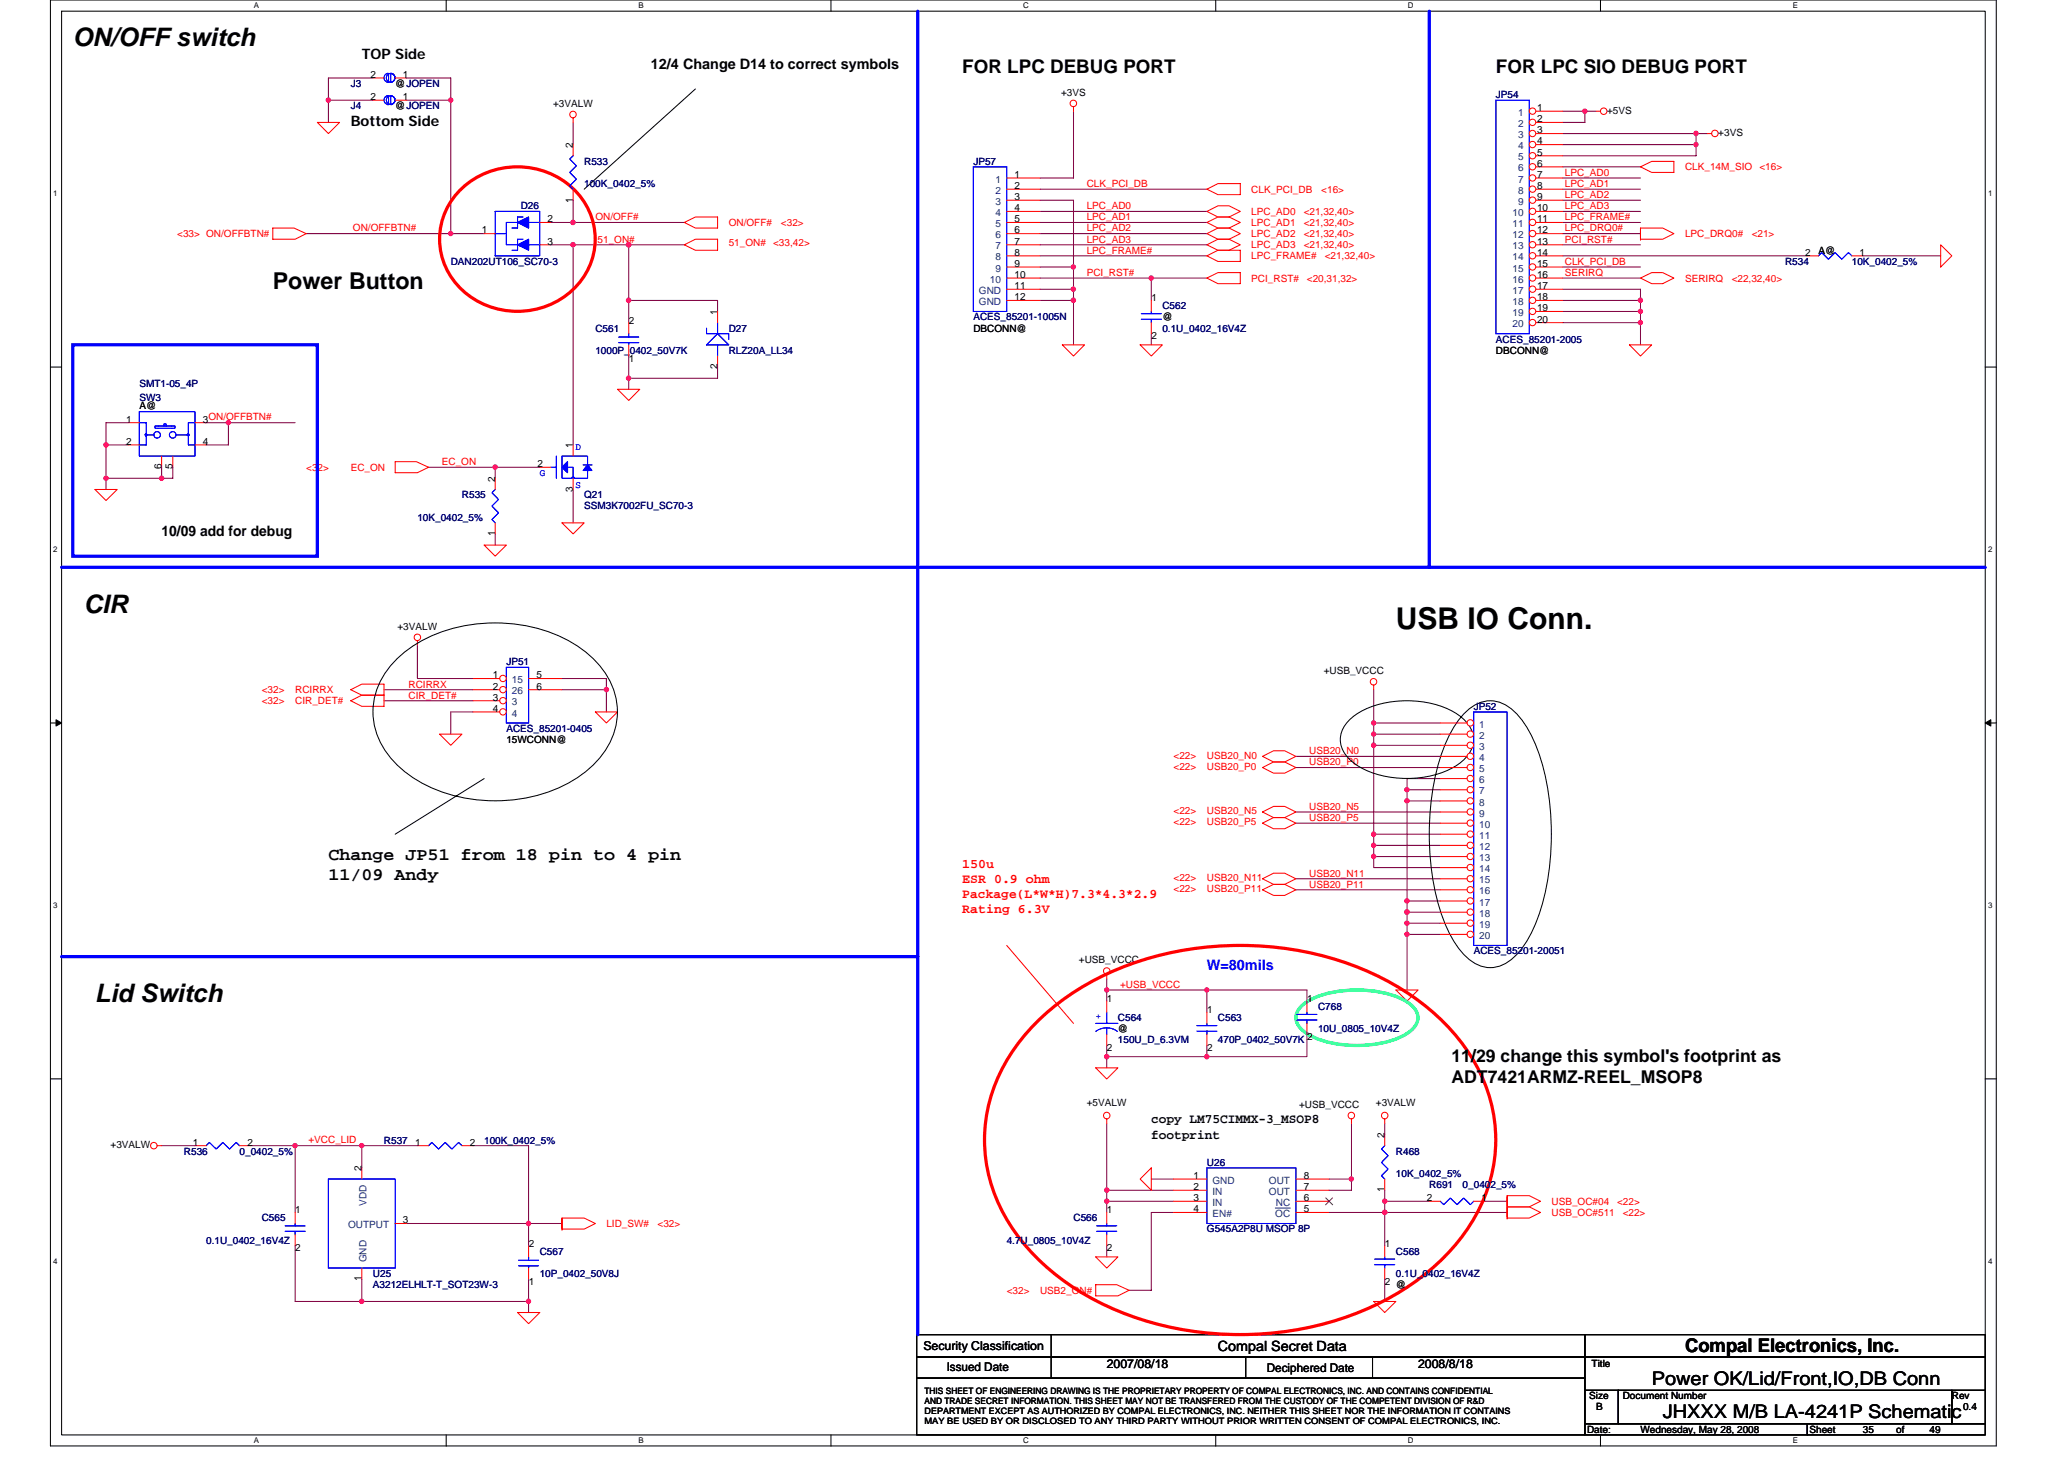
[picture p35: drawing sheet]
<svg xmlns="http://www.w3.org/2000/svg" width="297mm" height="210mm" viewBox="0 0 297 210" stroke-linecap="round" stroke-linejoin="round" font-family="sans-serif">
<defs><g id="words">
<text font-size="4.3" x="200.9" y="90.4">USB IO Conn.</text>
<g font-size="3.7">
<text x="10.5" y="6.6">ON/OFF switch</text>
<text x="12.1" y="88.2">CIR</text>
<text x="13.7" y="144.2">Lid Switch</text>
</g>
<text font-size="3.3" x="39.3" y="41.5">Power Button</text>
<g font-size="2.7">
<text x="138.5" y="10.5">FOR LPC DEBUG PORT</text>
<text x="215.3" y="10.5">FOR LPC SIO DEBUG PORT</text>
<text x="242.5" y="194.5">Compal Electronics, Inc.</text>
<text x="237.7" y="199.3">Power OK/Lid/Front,IO,DB Conn</text>
<text x="239.3" y="204.1">JHXXX M/B LA-4241P Schematic</text>
</g>
<g font-size="2.5">
<text x="47.3" y="123.8">Change JP51 from 18 pin to 4 pin</text>
<text x="47.3" y="126.7">11/09 Andy</text>
<text x="208.9" y="152.8">11/29 change this symbol's footprint as</text>
<text x="208.9" y="155.8">ADT7421ARMZ-REEL_MSOP8</text>
</g>
<g font-size="2.1">
<text x="52.1" y="8.5">TOP Side</text>
<text x="93.7" y="9.9">12/4 Change D14 to correct symbols</text>
<text x="50.5" y="18.1">Bottom Side</text>
<text x="23.3" y="77.2">10/09 add for debug</text>
</g>
<text font-size="2.1" fill="#00f" x="173.7" y="139.6">W=80mils</text>
<text font-size="2" x="175.3" y="194.3">Compal Secret Data</text>
<g font-size="1.9" fill="#f00">
<text x="138.5" y="124.8">150u</text>
<text x="138.5" y="127">ESR 0.9 ohm</text>
<text x="138.5" y="129.2">Package(L*W*H)7.3*4.3*2.9</text>
<text x="138.5" y="131.4">Rating 6.3V</text>
</g>
<g font-size="1.9">
<text x="165.7" y="161.6">copy LM75CIMMX-3_MSOP8</text>
<text x="165.7" y="163.8">footprint</text>
</g>
<g font-size="1.8">
<text x="132.9" y="194.2">Security Classification</text>
<text x="159.3" y="196.8">2007/08/18</text>
<text x="204.1" y="196.8">2008/8/18</text>
</g>
<g font-size="1.7">
<text x="136.2" y="197.3">Issued Date</text>
<text x="182.3" y="197.4">Deciphered Date</text>
</g>
<g font-size="1.4">
<text x="53.3" y="11.2">2</text>
<text x="58" y="11.2">1</text>
<text x="53.3" y="14.4">2</text>
<text x="56.9" y="12.5">@JOPEN</text>
<text x="56.9" y="15.7">@JOPEN</text>
<text x="58" y="14.4">1</text>
<text x="79.6" y="15.4">+3VALW</text>
<text x="152.7" y="13.8">+3VS</text>
<text x="221.2" y="16">1</text>
<text x="221.2" y="17.6">2</text>
<text x="231.3" y="16.3">+5VS</text>
<text x="82.5" y="21.3" transform="rotate(-90 82.5 21.3)">2</text>
<text x="221.2" y="19.2">3</text>
<text x="221.2" y="20.8">4</text>
<text x="221.2" y="22.4">5</text>
<text x="221.2" y="24">6</text>
<text x="247.3" y="19.5">+3VS</text>
<text x="82.5" y="29.1" transform="rotate(-90 82.5 29.1)">1</text>
<text x="146" y="25.6">1</text>
<text x="146" y="27.2">2</text>
<text x="146" y="28.8">3</text>
<text x="221.2" y="25.6">7</text>
<text x="221.2" y="27.2">8</text>
<text x="221.2" y="28.8">9</text>
<text x="69.3" y="33.6">1</text>
<text x="78.8" y="32">2</text>
<text x="78.8" y="35.2">3</text>
<text x="146" y="30.4">4</text>
<text x="146" y="32">5</text>
<text x="146" y="33.6">6</text>
<text x="146" y="35.2">7</text>
<text x="221.2" y="30.4">10</text>
<text x="221.2" y="32">11</text>
<text x="221.2" y="33.6">12</text>
<text x="221.2" y="35.2">13</text>
<text x="146" y="36.8">8</text>
<text x="146" y="38.4">9</text>
<text x="146" y="40">10</text>
<text x="146" y="41.6">11</text>
<text x="221.2" y="36.8">14</text>
<text x="221.2" y="40">16</text>
<text x="221.2" y="41.6">17</text>
<text x="221.2" y="38.4">15</text>
<text x="259.8" y="36.8">2</text>
<text x="261.7" y="36.5">A@</text>
<text x="267.6" y="36.8">1</text>
<text x="90.5" y="46.6">2</text>
<text x="103.2" y="45.3" transform="rotate(-90 103.2 45.3)">1</text>
<text x="140.1" y="47.7">DBCONN@</text>
<text x="146" y="43.2">12</text>
<text x="165.7" y="43.4">1</text>
<text x="167.3" y="46.1">@</text>
<text x="221.2" y="43.2">18</text>
<text x="221.2" y="46.4">20</text>
<text x="221.2" y="44.8">19</text>
<text x="90.5" y="52">1</text>
<text x="103.2" y="53.1" transform="rotate(-90 103.2 53.1)">2</text>
<text x="165.7" y="48.8">2</text>
<text x="215.3" y="50.9">DBCONN@</text>
<text x="20.1" y="58.9">A@</text>
<text x="18.1" y="64">2</text>
<text x="18.1" y="60.8">1</text>
<text x="29.2" y="60.8">3ON/OFFBTN#</text>
<text x="29.2" y="64">4</text>
<text x="82.5" y="64.5" transform="rotate(-90 82.5 64.5)">1</text>
<text x="23.2" y="67.5" transform="rotate(-90 23.2 67.5)">6</text>
<text x="24.8" y="67.5" transform="rotate(-90 24.8 67.5)">5</text>
<text x="71.2" y="69.3" transform="rotate(-90 71.2 69.3)">2</text>
<text x="77.3" y="67.2">2</text>
<text x="82.5" y="70.7" transform="rotate(-90 82.5 70.7)">3</text>
<text x="71.2" y="77.2" transform="rotate(-90 71.2 77.2)">1</text>
<text x="57.2" y="90.6">+3VALW</text>
<text x="70.9" y="97.6">1</text>
<text x="70.9" y="99.2">2</text>
<text x="70.9" y="100.8">3</text>
<text x="77.2" y="97.6">5</text>
<text x="77.2" y="99.2">6</text>
<text x="190.5" y="97">+USB_VCCC</text>
<text x="70.9" y="102.4">4</text>
<text x="72.9" y="106.9">15WCONN@</text>
<text x="155.3" y="138.6">+USB_VCCC</text>
<text x="159.3" y="144.2">1</text>
<text x="160.9" y="148.5">@</text>
<text x="173.7" y="145.8">1</text>
<text x="188.1" y="144.2">1</text>
<text x="188.1" y="149.6">2</text>
<text x="159.3" y="151.2">2</text>
<text x="173.7" y="151.2">2</text>
<text x="156.4" y="159.1">+5VALW</text>
<text x="187" y="159.4">+USB_VCCC</text>
<text x="198" y="159.1">+3VALW</text>
<text x="15.9" y="165.2">+3VALW</text>
<text x="27.7" y="164.8">1</text>
<text x="35.6" y="164.8">2</text>
<text x="59.8" y="164.8">1</text>
<text x="67.6" y="164.8">2</text>
<text x="199.3" y="163.7" transform="rotate(-90 199.3 163.7)">2</text>
<text x="52" y="168.5" transform="rotate(-90 52 168.5)">2</text>
<text x="171.8" y="169.6">1</text>
<text x="171.8" y="171.2">2</text>
<text x="171.8" y="172.8">3</text>
<text x="187.6" y="172.8">6</text>
<text x="187.6" y="169.6">8</text>
<text x="187.6" y="171.2">7</text>
<text x="199.3" y="171.6" transform="rotate(-90 199.3 171.6)">1</text>
<text x="205.4" y="172.8">2</text>
<text x="213.2" y="172.8">1</text>
<text x="42.5" y="174.6">1</text>
<text x="58" y="176">3</text>
<text x="76.1" y="179.4">2</text>
<text x="159.3" y="174.6">1</text>
<text x="171.8" y="174.4">4</text>
<text x="187.6" y="174.4">5</text>
<text x="199.3" y="179.4">1</text>
<text x="42.5" y="180">2</text>
<text x="52" y="184.4" transform="rotate(-90 52 184.4)">1</text>
<text x="76.1" y="184.8">1</text>
<text x="159.3" y="180">2</text>
<text x="199.3" y="184.8">2</text>
<text x="200.9" y="185.3">@</text>
<text x="229.1" y="196.7">Title</text>
<text x="228.7" y="201.3">Size</text>
<text x="229.7" y="202.9">B</text>
<text x="233.5" y="201.3">Document Number</text>
<text x="280.9" y="201.3">Rev</text>
<text x="282.5" y="202.9">0.4</text>
<text x="228.4" y="206.1">Date:</text>
<text x="236.1" y="206.1">Wednesday, May 28, 2008</text>
<text x="260.4" y="206.1">Sheet</text>
<text x="268.1" y="206.1">35</text>
<text x="272.9" y="206.1">of</text>
<text x="277.7" y="206.1">49</text>
</g>
<g font-size="1.4" fill="#000080">
<text x="50.5" y="12.5">J3</text>
<text x="50.5" y="15.7">J4</text>
<text x="215.3" y="14.1">JP54</text>
<text x="84.1" y="23.7">R533</text>
<text x="140.1" y="23.7">JP57</text>
<text x="84.1" y="26.9">100K_0402_5%</text>
<text x="74.9" y="30.1">D26</text>
<text x="64.9" y="38.1">DAN202UT106_SC70-3</text>
<text x="256.9" y="38.1">R534</text>
<text x="266.5" y="38.1">10K_0402_5%</text>
<text x="85.7" y="47.7">C561</text>
<text x="104.9" y="47.7">D27</text>
<text x="140.1" y="46.1">ACES_85201-1005N</text>
<text x="167.3" y="44.5">C562</text>
<text x="167.3" y="47.7">0.1U_0402_16V4Z</text>
<text x="85.7" y="50.9">1000P_0402_50V7K</text>
<text x="104.9" y="50.9">RLZ20A_LL34</text>
<text x="215.3" y="49.3">ACES_85201-2005</text>
<text x="20.1" y="57.6">SW3</text>
<text x="20.1" y="55.7">SMT1-05_4P</text>
<text x="66.5" y="71.7">R535</text>
<text x="84.1" y="71.7">Q21</text>
<text x="60.1" y="74.9">10K_0402_5%</text>
<text x="84.1" y="73.3">SSM3K7002FU_SC70-3</text>
<text x="72.9" y="95.7">JP51</text>
<text x="72.9" y="105.3">ACES_85201-0405</text>
<text x="212.1" y="102.1">JP52</text>
<text x="212.1" y="137.3">ACES_85201-20051</text>
<text x="160.9" y="146.9">C564</text>
<text x="175.3" y="146.9">C563</text>
<text x="189.7" y="145.3">C768</text>
<text x="189.7" y="148.5">10U_0805_10V4Z</text>
<text x="160.9" y="150.1">150U_D_6.3VM</text>
<text x="175.3" y="150.1">470P_0402_50V7K</text>
<text x="26.5" y="166.1">R536</text>
<text x="34.5" y="166.1">0_0402_5%</text>
<text x="55.3" y="164.5">R537</text>
<text x="69.7" y="164.5">100K_0402_5%</text>
<text x="173.7" y="167.7">U26</text>
<text x="200.9" y="166.1">R468</text>
<text x="200.9" y="169.3">10K_0402_5%</text>
<text x="205.7" y="170.9">R691</text>
<text x="210.5" y="170.9">0_0402_5%</text>
<text x="29.7" y="178.9">0.1U_0402_16V4Z</text>
<text x="37.7" y="175.7">C565</text>
<text x="144.9" y="178.9">4.7U_0805_10V4Z</text>
<text x="154.5" y="175.7">C566</text>
<text x="173.7" y="177.3">G545A2P8U MSOP 8P</text>
<text x="53.7" y="183.7">U25</text>
<text x="53.7" y="185.3">A3212ELHLT-T_SOT23W-3</text>
<text x="77.7" y="180.5">C567</text>
<text x="77.7" y="183.7">10P_0402_50V8J</text>
<text x="200.9" y="180.5">C568</text>
<text x="200.9" y="183.7">0.1U_0402_16V4Z</text>
</g>
<g font-size="1.4" fill="#004080">
<text x="218.5" y="16.7">1</text>
<text x="218.5" y="18.3">2</text>
<text x="218.5" y="19.9">3</text>
<text x="218.5" y="21.5">4</text>
<text x="218.5" y="23.1">5</text>
<text x="143.3" y="26.3">1</text>
<text x="143.3" y="27.9">2</text>
<text x="143.3" y="29.5">3</text>
<text x="218.5" y="24.7">6</text>
<text x="218.5" y="26.3">7</text>
<text x="218.5" y="27.9">8</text>
<text x="218.5" y="29.5">9</text>
<text x="143.3" y="31.1">4</text>
<text x="143.3" y="32.7">5</text>
<text x="143.3" y="34.3">6</text>
<text x="143.3" y="35.9">7</text>
<text x="217.7" y="31.1">10</text>
<text x="217.7" y="32.7">11</text>
<text x="217.7" y="34.3">12</text>
<text x="217.7" y="35.9">13</text>
<text x="142.5" y="40.7">10</text>
<text x="143.3" y="37.5">8</text>
<text x="143.3" y="39.1">9</text>
<text x="217.7" y="37.5">14</text>
<text x="217.7" y="40.7">16</text>
<text x="217.7" y="39.1">15</text>
<text x="140.9" y="42.3">GND</text>
<text x="140.9" y="43.9">GND</text>
<text x="217.7" y="42.3">17</text>
<text x="217.7" y="43.9">18</text>
<text x="217.7" y="47.1">20</text>
<text x="217.7" y="45.5">19</text>
<text x="73.7" y="98.3">15</text>
<text x="73.7" y="99.9">26</text>
<text x="73.7" y="101.5">3</text>
<text x="73.7" y="103.1">4</text>
<text x="212.9" y="104.7">1</text>
<text x="212.9" y="106.3">2</text>
<text x="212.9" y="107.9">3</text>
<text x="212.9" y="109.5">4</text>
<text x="212.9" y="111.1">5</text>
<text x="212.9" y="112.7">6</text>
<text x="212.9" y="114.3">7</text>
<text x="212.9" y="115.9">8</text>
<text x="212.9" y="117.5">9</text>
<text x="212.9" y="119.1">10</text>
<text x="212.9" y="120.7">11</text>
<text x="212.9" y="122.3">12</text>
<text x="212.9" y="123.9">13</text>
<text x="212.9" y="125.5">14</text>
<text x="212.9" y="127.1">15</text>
<text x="212.9" y="128.7">16</text>
<text x="212.9" y="130.3">17</text>
<text x="212.9" y="131.9">18</text>
<text x="212.9" y="133.5">19</text>
<text x="212.9" y="135.1">20</text>
<text x="52.7" y="173.5" transform="rotate(-90 52.7 173.5)">VDD</text>
<text x="174.5" y="170.3">GND</text>
<text x="174.5" y="171.9">IN</text>
<text x="174.5" y="173.5">IN</text>
<text x="182.6" y="170.3">OUT</text>
<text x="182.6" y="171.9">OUT</text>
<text x="183.6" y="173.5">NC</text>
<text x="50.1" y="176.7">OUTPUT</text>
<text x="174.5" y="175.1">EN#</text>
<text x="183.5" y="175.1">OC</text>
<text x="52.7" y="181.6" transform="rotate(-90 52.7 181.6)">GND</text>
</g>
<g font-size="1.4" fill="#f00">
<text x="156.4" y="26.9">CLK_PCI_DB</text>
<text x="180.1" y="27.7">CLK_PCI_DB</text>
<text x="190.2" y="27.7">&lt;16&gt;</text>
<text x="225.2" y="25.3">LPC_AD0</text>
<text x="225.2" y="28.5">LPC_AD2</text>
<text x="225.2" y="26.9">LPC_AD1</text>
<text x="242.5" y="24.5">CLK_14M_SIO</text>
<text x="253.2" y="24.5">&lt;16&gt;</text>
<text x="25.5" y="34.1">&lt;33&gt; ON/OFFBTN#</text>
<text x="50.8" y="33.3">ON/OFFBTN#</text>
<text x="85.7" y="31.7">ON/OFF#</text>
<text x="86" y="34.9">51_ON#</text>
<text x="104.9" y="32.5">ON/OFF#</text>
<text x="104.9" y="35.4">51_ON#</text>
<text x="111.3" y="35.4">&lt;33,42&gt;</text>
<text x="112.4" y="32.5">&lt;32&gt;</text>
<text x="156.4" y="31.7">LPC_AD1</text>
<text x="156.4" y="34.9">LPC_AD3</text>
<text x="156.4" y="33.3">LPC_AD2</text>
<text x="156.4" y="30.1">LPC_AD0</text>
<text x="180.1" y="32.5">LPC_AD1</text>
<text x="180.1" y="34.1">LPC_AD2</text>
<text x="180.1" y="35.7">LPC_AD3</text>
<text x="180.1" y="30.9">LPC_AD0</text>
<text x="187.6" y="32.5">&lt;21,32,40&gt;</text>
<text x="187.6" y="34.1">&lt;21,32,40&gt;</text>
<text x="187.6" y="35.7">&lt;21,32,40&gt;</text>
<text x="187.6" y="30.9">&lt;21,32,40&gt;</text>
<text x="225.2" y="34.9">PCI_RST#</text>
<text x="225.2" y="30.1">LPC_AD3</text>
<text x="225.2" y="33.3">LPC_DRQ0#</text>
<text x="225.2" y="31.7">LPC_FRAME#</text>
<text x="242.5" y="34.1">LPC_DRQ0#</text>
<text x="252.1" y="34.1">&lt;21&gt;</text>
<text x="156.4" y="36.5">LPC_FRAME#</text>
<text x="156.4" y="39.7">PCI_RST#</text>
<text x="180.1" y="37.3">LPC_FRAME#</text>
<text x="180.1" y="40.5">PCI_RST#</text>
<text x="188.1" y="40.5">&lt;20,31,32&gt;</text>
<text x="190.6" y="37.3">&lt;21,32,40&gt;</text>
<text x="225.2" y="38.1">CLK_PCI_DB</text>
<text x="225.2" y="39.7">SERIRQ</text>
<text x="242.5" y="40.5">SERIRQ</text>
<text x="249.2" y="40.5">&lt;22,32,40&gt;</text>
<text x="44.1" y="67.7">&lt;32&gt;</text>
<text x="50.5" y="67.7">EC_ON</text>
<text x="63.6" y="66.9">EC_ON</text>
<text x="37.7" y="99.7">&lt;32&gt;</text>
<text x="37.7" y="101.3">&lt;32&gt;</text>
<text x="42.5" y="99.7">RCIRRX</text>
<text x="42.5" y="101.3">CIR_DET#</text>
<text x="58.8" y="98.9">RCIRRX</text>
<text x="58.8" y="100.5">CIR_DET#</text>
<text x="168.9" y="110.7">&lt;22&gt;</text>
<text x="168.9" y="109.2">&lt;22&gt;</text>
<text x="173.7" y="110.7">USB20_P0</text>
<text x="173.7" y="109.2">USB20_N0</text>
<text x="188.4" y="108.5">USB20_N0</text>
<text x="188.4" y="110.1">USB20_P0</text>
<text x="168.9" y="118.7">&lt;22&gt;</text>
<text x="168.9" y="117.2">&lt;22&gt;</text>
<text x="173.7" y="118.7">USB20_P5</text>
<text x="173.7" y="117.2">USB20_N5</text>
<text x="188.4" y="116.5">USB20_N5</text>
<text x="188.4" y="118.1">USB20_P5</text>
<text x="168.9" y="128.4">&lt;22&gt;</text>
<text x="168.9" y="126.7">&lt;22&gt;</text>
<text x="173.7" y="128.4">USB20_P11</text>
<text x="173.7" y="126.7">USB20_N11</text>
<text x="188.4" y="126.1">USB20_N11</text>
<text x="188.4" y="127.7">USB20_P11</text>
<text x="161.2" y="142.1">+USB_VCCC</text>
<text x="44.4" y="164.5">+VCC_LID</text>
<text x="223.3" y="173.3">USB_OC#04</text>
<text x="232.7" y="173.3">&lt;22&gt;</text>
<text x="87.3" y="176.5">LID_SW#</text>
<text x="94.6" y="176.5">&lt;32&gt;</text>
<text x="223.3" y="174.9">USB_OC#511</text>
<text x="233.5" y="174.9">&lt;22&gt;</text>
<text x="144.9" y="186.1">&lt;32&gt;</text>
<text x="149.7" y="186.1">USB2_ON#</text>
</g>
<g font-size="1.4" fill="#00f">
<text x="82.8" y="64.7">D</text>
<text x="77.7" y="68.5">G</text>
<text x="82.8" y="70.3">S</text>
<text x="157.7" y="146.6">+</text>
</g>
<g font-size="1.3">
<text x="133.1" y="200.5">THIS SHEET OF ENGINEERING DRAWING IS THE PROPRIETARY PROPERTY OF COMPAL ELECTRONICS, INC. AND CONTAINS CONFIDENTIAL</text>
<text x="133.1" y="202">AND TRADE SECRET INFORMATION. THIS SHEET MAY NOT BE TRANSFERED FROM THE CUSTODY OF THE COMPETENT DIVISION OF R&amp;D</text>
<text x="133.1" y="203.5">DEPARTMENT EXCEPT AS AUTHORIZED BY COMPAL ELECTRONICS, INC. NEITHER THIS SHEET NOR THE INFORMATION IT CONTAINS</text>
<text x="133.1" y="204.9">MAY BE USED BY OR DISCLOSED TO ANY THIRD PARTY WITHOUT PRIOR WRITTEN CONSENT OF COMPAL ELECTRONICS, INC.</text>
</g>
<g font-size="1.1">
<text x="36.5" y="1.2">A</text>
<text x="91.9" y="1.2">B</text>
<text x="147.3" y="1.2">C</text>
<text x="202.6" y="1.2">D</text>
<text x="258" y="1.2">E</text>
<text x="7.7" y="28.2">1</text>
<text x="286.1" y="28.2">1</text>
<text x="7.7" y="79.4">2</text>
<text x="286.1" y="79.4">2</text>
<text x="7.7" y="130.6">3</text>
<text x="286.1" y="130.6">3</text>
<text x="7.7" y="181.8">4</text>
<text x="286.1" y="181.8">4</text>
<text x="36.5" y="207.6">A</text>
<text x="91.9" y="207.6">B</text>
<text x="147.3" y="207.6">C</text>
<text x="202.6" y="207.6">D</text>
<text x="258" y="207.6">E</text>
</g>
</g></defs>
<path d="M7.3 0h280v208h-280zM8.9 1.6h276.8v204.8h-276.8z" fill="none" stroke="#000" stroke-width=".15"/>
<g fill="#fff">
<path d="M36.5 .2h.8v1.2h-.8z"/>
<path d="M36.5 206.6h.8v1.3h-.8z"/>
</g>
<path d="M64.2 0v1.6M64.2 206.4v1.6" fill="none" stroke="#000" stroke-width=".15"/>
<g fill="#fff">
<path d="M91.9 .2h.7v1.2h-.7z"/>
<path d="M91.9 206.6h.7v1.3h-.7z"/>
</g>
<path d="M119.6 0v1.6M119.6 206.4v1.6" fill="none" stroke="#000" stroke-width=".15"/>
<g fill="#fff">
<path d="M147.3 .2h.8v1.2h-.8z"/>
<path d="M147.3 206.6h.8v1.3h-.8z"/>
</g>
<path d="M175 0v1.6M175 206.4v1.6" fill="none" stroke="#000" stroke-width=".15"/>
<g fill="#fff">
<path d="M202.6 .2h.8v1.2h-.8z"/>
<path d="M202.6 206.6h.8v1.3h-.8z"/>
</g>
<path d="M230.3 0v1.6M230.3 206.4v1.6" fill="none" stroke="#000" stroke-width=".15"/>
<g fill="#fff">
<path d="M258 .2h.7v1.2h-.7z"/>
<path d="M258 206.6h.7v1.3h-.7z"/>
<path d="M7.7 27.2h.6v1.3h-.6z"/>
<path d="M286.1 27.2h.6v1.3h-.6z"/>
<path d="M7.7 78.4h.6v1.3h-.6z"/>
<path d="M286.1 78.4h.6v1.3h-.6z"/>
</g>
<path d="M7.3 52.8h1.6M285.7 52.8h1.6" fill="none" stroke="#000" stroke-width=".15"/>
<g fill="#fff">
<path d="M7.7 129.6h.6v1.3h-.6z"/>
<path d="M286.1 129.6h.6v1.3h-.6z"/>
</g>
<path d="M7.3 104h1.6M285.7 104h1.6" fill="none" stroke="#000" stroke-width=".15"/>
<path d="M8.1 103.5l.8 .5-.8 .5zM285.7 104l.8-.5v1z" fill="#000" stroke="#000" stroke-width=".14"/>
<g fill="#fff">
<path d="M7.7 180.8h.6v1.3h-.6z"/>
<path d="M286.1 180.8h.6v1.3h-.6z"/>
</g>
<g fill="none" stroke="#000" stroke-width=".15">
<path d="M100.1 12.8l-16 14.4M56.7 95.3a20 20 0 0 1 14.6-5.7 20 20 0 0 1 14.6 5.7 10 10 0 0 1 0 14.3 20 20 0 0 1-14.6 5.6 20 20 0 0 1-14.6-5.6 10 10 0 0 1 0-14.3zM69.7 112l-12.8 8M194.4 103.4a13 13 0 0 1 9.5-2.5 11.6 11.6 0 0 1 6.6 2.5 3.8 3.8 0 0 1 0 6 13 13 0 0 1-9.4 2.5 10.9 10.9 0 0 1-7.3-3.1 3.7 3.7 0 0 1 .6-5.4zM210.8 102.5a4.7 4.7 0 0 1 7.3 0 17.5 17.5 0 0 1 4 7.8 38.2 38.2 0 0 1-1.1 22.6 10.9 10.9 0 0 1-4.6 5.9 4.7 4.7 0 0 1-5.6-1.3 17.5 17.5 0 0 1-3.9-7.8 38.3 38.3 0 0 1 1.1-22.5 14.1 14.1 0 0 1 2.8-4.7zM7.3 155.2h1.6M285.7 155.2h1.6M131.9 192h96.2v3.2h-96.2zM131.9 195.2h96.2v3.1h-96.2zM131.9 198.3h96.2v8.1h-96.2zM151.3 192v6.3M179.3 195.2v3.1"/>
<path d="M197.5 195.2v3.1M228.1 192h57.6v3.2h-57.6zM228.1 195.2h57.6v4.8h-57.6zM228.1 200h4.8v4.8h-4.8zM228.1 204.8h32v1.6h-32zM232.9 200h48v4.8h-48zM260.1 204.8h25.6v1.6h-25.6zM280.9 200h4.8v4.8h-4.8z"/>
</g>
<g fill="none" stroke="#800040" stroke-width=".15">
<path d="M47.3 14.4h6.4M53.7 11.2h-6.4v6.4M58.5 14.4h6.4M58.5 11.2h6.4v22.4M82.5 17.6v3.2M154.5 16v9.6h-4.8M224.9 16h4.8M224.9 19.2h20.8M228.1 16v1.6h-3.2M244.1 19.2v3.2h-19.2M44.1 33.6h25.6M79.3 32h19.2"/>
<path d="M79.3 35.2h19.2M82.5 28.8v3.2M82.5 35.2v28.8M90.5 35.2v11.2M149.7 32h24M149.7 35.2h24M149.7 33.6h24M149.7 38.4h4.8M149.7 36.8h24M149.7 30.4h24M149.7 28.8h4.8v20.8M149.7 27.2h24"/>
<path d="M224.9 32h11.2M224.9 35.2h11.2M224.9 33.6h11.2M224.9 38.4h11.2M224.9 36.8h35.2M224.9 25.6h11.2M224.9 30.4h11.2M224.9 28.8h11.2M224.9 27.2h11.2M224.9 20.8h19.2M224.9 24h11.2M268.1 36.8h11.2"/>
<path d="M90.5 43.2h12.8v1.6M90.5 51.2v4.8M103.3 52.8v1.6h-12.8M149.7 43.2h4.8M149.7 40h24M149.7 41.6h4.8M165.7 40v3.2M165.7 48v1.6M224.9 43.2h11.2M224.9 41.6h11.2v8M224.9 40h11.2M224.9 46.4h11.2"/>
<path d="M224.9 44.8h11.2M15.3 64h3.2M18.5 60.8h-3.2v9.6M23.3 67.2v1.6M24.9 67.2v1.6h-9.6M29.7 60.8h12.8M32.9 60.8v3.2h-3.2M61.7 67.2h16M71.3 67.2v1.6M71.3 76.8v1.6M82.5 70.4v4.8M55.3 99.2h12.8"/>
<path d="M60.1 92.8v4.8h8M80.9 97.6h6.4v1.6h-6.4M87.3 99.2v3.2M197.7 99.2v4.8M55.3 100.8h12.8M68.1 102.4h-3.2v3.2M186.5 116.8h20.8M186.5 118.4h20.8M186.5 108.8h20.8M186.5 110.4h20.8M197.7 107.2v12.8h9.6M197.7 104v1.6h9.6"/>
<path d="M197.7 104h9.6M197.7 105.6v1.6M197.7 107.2h9.6M202.5 113.6v1.6h4.8M202.5 115.2v16M207.3 112h-4.8v1.6h4.8M186.5 126.4h20.8M186.5 128h20.8M197.7 123.2v1.6h9.6M197.7 121.6h9.6M197.7 120v3.2M197.7 123.2h9.6"/>
<path d="M202.5 131.2v1.6h4.8M202.5 132.8v1.6h4.8M202.5 134.4v8M202.5 129.6h4.8M202.5 131.2h4.8M159.3 140.8v3.2M159.3 150.4v3.2M159.3 152h14.4M159.3 142.4h28.8v1.6M173.7 142.4v3.2M173.7 150.4v1.6M188.1 148.8v3.2h-14.4"/>
<path d="M23.3 164.8h4.8M36.1 164.8h24M42.5 179.2v8h9.6M42.5 164.8v9.6M52.1 164.8v3.2M58.5 176h22.4M68.1 164.8h8v14.4M159.3 161.6v12.8M159.3 179.2v1.6M159.3 171.2h9.6M159.3 172.8h9.6M165.7 169.6h3.2"/>
<path d="M168.9 174.4h-3.2v11.2h-3.2M191.3 169.6h3.2M191.3 174.4h25.6M194.5 161.6v9.6h-3.2M199.3 172.8h6.4M199.3 161.6v1.6M199.3 171.2v8M213.7 172.8h3.2M52.1 187.2h24v1.6M52.1 184v3.2M76.1 184v3.2M199.3 184v3.2"/>
</g>
<g fill="#f0f" stroke="#f0f" stroke-width=".15">
<circle cx="82.5" cy="32" r=".32"/>
<circle cx="90.5" cy="43.2" r=".32"/>
<circle cx="90.5" cy="35.2" r=".32"/>
<circle cx="71.3" cy="67.2" r=".32"/>
<circle cx="47.3" cy="14.4" r=".31"/>
<circle cx="64.9" cy="33.6" r=".31"/>
<circle cx="64.9" cy="14.4" r=".31"/>
<circle cx="90.5" cy="54.4" r=".31"/>
<circle cx="82.5" cy="35.2" r=".32"/>
<circle cx="76.1" cy="187.2" r=".32"/>
<circle cx="52" cy="187.2" r=".32"/>
<circle cx="42.5" cy="164.8" r=".31"/>
<circle cx="76.1" cy="176" r=".32"/>
<circle cx="52.1" cy="164.8" r=".31"/>
<circle cx="159.3" cy="171.2" r=".32"/>
<circle cx="159.3" cy="152" r=".32"/>
<circle cx="199.3" cy="174.4" r=".31"/>
<circle cx="194.5" cy="169.6" r=".31"/>
<circle cx="159.3" cy="172.8" r=".31"/>
<circle cx="159.3" cy="142.4" r=".31"/>
<circle cx="202.5" cy="115.2" r=".32"/>
<circle cx="202.5" cy="134.4" r=".31"/>
<circle cx="228.1" cy="16" r=".32"/>
<circle cx="236.1" cy="46.4" r=".31"/>
<circle cx="236.1" cy="44.8" r=".31"/>
<circle cx="244.1" cy="19.2" r=".32"/>
<circle cx="244.1" cy="20.8" r=".31"/>
<circle cx="236.1" cy="43.2" r=".32"/>
<circle cx="165.7" cy="40" r=".32"/>
<circle cx="154.5" cy="38.4" r=".31"/>
<circle cx="154.5" cy="43.2" r=".32"/>
<circle cx="154.5" cy="41.6" r=".31"/>
<circle cx="15.3" cy="64" r=".32"/>
<circle cx="32.9" cy="60.8" r=".31"/>
<circle cx="23.3" cy="68.8" r=".31"/>
<circle cx="15.3" cy="68.8" r=".31"/>
<circle cx="202.5" cy="131.2" r=".32"/>
<circle cx="202.5" cy="129.6" r=".31"/>
<circle cx="202.5" cy="132.8" r=".31"/>
<circle cx="202.5" cy="113.6" r=".31"/>
<circle cx="197.7" cy="121.6" r=".31"/>
<circle cx="197.7" cy="120" r=".32"/>
<circle cx="197.7" cy="123.2" r=".32"/>
<circle cx="197.7" cy="107.2" r=".32"/>
<circle cx="197.7" cy="104" r=".32"/>
<circle cx="197.7" cy="105.6" r=".31"/>
<circle cx="199.3" cy="172.8" r=".31"/>
<circle cx="87.3" cy="99.2" r=".32"/>
<circle cx="173.7" cy="142.4" r=".31"/>
<circle cx="173.7" cy="152" r=".32"/>
</g>
<g fill="none" stroke="#f00" stroke-width=".15">
<path d="M45.7 17.6h3.2l-1.6 1.6zM82.5 17v.6M154.5 15.4v.6M229.7 16h.6M245.7 19.2h.6M39.3 32.8h3l1.8 .8-1.6 .8h-3.2zM98.5 32l1.6-.8h3.2v1.6h-3.2zM98.5 35.2l1.6-.8h3.2v1.6h-3.2zM173.7 32l1.6-.8h1.6l1.6 .8-1.6 .8h-1.6zM173.7 33.6l1.6-.8h1.6l1.6 .8-1.6 .8h-1.6zM173.7 35.2l1.6-.8h1.6l1.6 .8-1.6 .8h-1.6zM173.7 27.2l1.6-.8h3.2v1.6h-3.2z"/>
<path d="M173.7 36.8l1.6-.8h3.2v1.6h-3.2zM173.7 30.4l1.6-.8h1.6l1.6 .8-1.6 .8h-1.6zM236.1 34.4h3.2l1.6-.8-1.6-.8h-3.2v1.8M236.1 24l1.6-.8h3.2v1.6h-3.2zM279.3 35.2l1.6 1.6-1.6 1.6zM88.9 56h3.2l-1.6 1.6zM103.3 44.8v1.6M103.3 51.2v1.6M152.9 49.6h3.2l-1.6 1.6zM164.1 49.6h3.2l-1.6 1.6zM173.7 40l1.6-.8h3.2v1.6h-3.2zM234.5 49.6h3.2l-1.6 1.6z"/>
<path d="M236.1 40l1.6-.8h1.6l1.6 .8-1.6 .8h-1.6zM13.7 70.4h3.2l-1.6 1.6zM56.9 66.4h3l1.8 .8-1.6 .8h-3.2zM69.7 78.4h3.2l-1.6 1.6zM80.9 75.2h3.2l-1.6 1.6zM50.5 99.2l1.6-.8h3.2v3.2h-3.2l-1.6-.8 1.6-.8h3.2h-3.2zM60.1 92.2v.6M197.7 98.6v.6M63.3 105.6h3.2l-1.6 1.6zM85.7 102.4h3.2l-1.6 1.6zM181.7 118.4l1.6-.8h1.6l1.6 .8-1.6 .8h-1.6zM181.7 116.8l1.6-.8h1.6l1.6 .8-1.6 .8h-1.6z"/>
<path d="M181.7 110.4l1.6-.8h1.6l1.6 .8-1.6 .8h-1.6zM181.7 108.8l1.6-.8h1.6l1.6 .8-1.6 .8h-1.6zM144.9 136l9.6 11.2M181.7 128l1.6-.8h1.6l1.6 .8-1.6 .8h-1.6zM181.7 126.4l1.6-.8h1.6l1.6 .8-1.6 .8h-1.6zM157.7 153.6h3.2l-1.6 1.6zM159.3 140.2v.6M200.9 142.4h3.2l-1.6 1.6zM22.6 164.8h.7M28.1 164.8h1.6M34.5 164.8h1.6M80.9 176.8h3.2l1.6-.8-1.6-.8h-3.2v1.8"/>
<path d="M159.3 161v.6M165.7 168v3.2l-1.6-1.6zM194.5 161v.6M199.3 161v.6M205.7 172.8h1.6M212.1 172.8h1.6M216.9 175.2h3.2l1.6-.8-1.6-.8h-3.2h3.2l1.6-.8-1.6-.8h-3.2v3.4M74.5 188.8h3.2l-1.6 1.6zM157.7 180.8h3.2l-1.6 1.6zM157.7 184.8h3l1.8 .8-1.6 .8h-3.2zM197.7 187.2h3.2l-1.6 1.6z"/>
<circle cx="82.5" cy="16.5" r=".47"/>
<circle cx="154.5" cy="14.9" r=".47"/>
<circle cx="230.8" cy="16" r=".47"/>
<circle cx="246.8" cy="19.2" r=".47"/>
<circle cx="60.1" cy="91.7" r=".47"/>
<circle cx="197.7" cy="98.1" r=".47"/>
<circle cx="159.3" cy="139.7" r=".47"/>
<circle cx="22.1" cy="164.8" r=".47"/>
<circle cx="159.3" cy="160.5" r=".47"/>
<circle cx="194.5" cy="160.5" r=".47"/>
<circle cx="199.3" cy="160.5" r=".47"/>
</g>
<path d="M132.1 1.6v190.4M205.7 1.6v80M10.5 49.6h35.2v30.4h-35.2zM8.9 81.6h276.8M8.9 137.6h123.2" fill="none" stroke="#00f" stroke-width=".47"/>
<path d="M66.1 27.5a11.7 11.7 0 0 1 18.2 2 10 10 0 0 1-4.6 14.1 11.5 11.5 0 0 1-15.7-5.4 9.8 9.8 0 0 1 2.1-10.7zM148.5 147.8a38.8 38.8 0 0 1 22.2-11.2 45.8 45.8 0 0 1 31 5.7 28.1 28.1 0 0 1 12.7 15.8 22.4 22.4 0 0 1-4.6 20.6 36.6 36.6 0 0 1-18.8 11.6 46.6 46.6 0 0 1-33.9-3.5 29.7 29.7 0 0 1-14-15.1 22.4 22.4 0 0 1 4-22.4z" fill="none" stroke="#f00" stroke-width=".47"/>
<path d="M187.3 144.7a10 10 0 0 1 5.4-2.1 16.5 16.5 0 0 1 9.2 1.2 3.5 3.5 0 0 1 2.2 2.6 2.79 2.79 0 0 1-1.5 2.2 14.9 14.9 0 0 1-9.9 1.6 9.9 9.9 0 0 1-5.4-2.1 2.14 2.14 0 0 1 0-3.4z" fill="none" stroke="#00ff80" stroke-width=".47"/>
<path d="M215.3 14.4h4.8v33.6h-4.8zM101.7 47.2v.8h3.2v.8M103.3 48l1.6 1.6h-3.2zM103.3 46.4v1.6M103.3 49.6v1.6M29.7 164.8l.4-.4 1 .9 1-.9 .9 .9 1-.9 .5 .4M207.3 172.8l.5 .5 .9-.9 1 .9 .9-.9 1 .9 .5-.5" fill="none" stroke="#00f" stroke-width=".15"/>
<circle cx="220.6" cy="16" r=".46" fill="#fff" stroke="#f00" stroke-width=".15"/>
<path d="M221 16h3.9" fill="none" stroke="#f00" stroke-width=".15"/>
<circle cx="220.6" cy="17.6" r=".46" fill="#fff" stroke="#f00" stroke-width=".15"/>
<path d="M221 17.6h3.9" fill="none" stroke="#f00" stroke-width=".15"/>
<circle cx="220.6" cy="19.2" r=".46" fill="#fff" stroke="#f00" stroke-width=".15"/>
<path d="M221 19.2h3.9" fill="none" stroke="#f00" stroke-width=".15"/>
<circle cx="220.6" cy="20.8" r=".46" fill="#fff" stroke="#f00" stroke-width=".15"/>
<path d="M221 20.8h3.9" fill="none" stroke="#f00" stroke-width=".15"/>
<circle cx="220.6" cy="22.4" r=".46" fill="#fff" stroke="#f00" stroke-width=".15"/>
<path d="M221 22.4h3.9" fill="none" stroke="#f00" stroke-width=".15"/>
<circle cx="220.6" cy="24" r=".46" fill="#fff" stroke="#f00" stroke-width=".15"/>
<path d="M221 24h3.9" fill="none" stroke="#f00" stroke-width=".15"/>
<circle cx="220.6" cy="25.6" r=".46" fill="#fff" stroke="#f00" stroke-width=".15"/>
<path d="M221 25.6h3.9" fill="none" stroke="#f00" stroke-width=".15"/>
<circle cx="220.6" cy="27.2" r=".46" fill="#fff" stroke="#f00" stroke-width=".15"/>
<path d="M221 27.2h3.9" fill="none" stroke="#f00" stroke-width=".15"/>
<circle cx="220.6" cy="28.8" r=".46" fill="#fff" stroke="#f00" stroke-width=".15"/>
<path d="M221 28.8h3.9" fill="none" stroke="#f00" stroke-width=".15"/>
<circle cx="220.6" cy="30.4" r=".46" fill="#fff" stroke="#f00" stroke-width=".15"/>
<path d="M221 30.4h3.9" fill="none" stroke="#f00" stroke-width=".15"/>
<circle cx="220.6" cy="32" r=".46" fill="#fff" stroke="#f00" stroke-width=".15"/>
<path d="M221 32h3.9" fill="none" stroke="#f00" stroke-width=".15"/>
<circle cx="220.6" cy="33.6" r=".46" fill="#fff" stroke="#f00" stroke-width=".15"/>
<path d="M221 33.6h3.9" fill="none" stroke="#f00" stroke-width=".15"/>
<circle cx="220.6" cy="35.2" r=".46" fill="#fff" stroke="#f00" stroke-width=".15"/>
<path d="M221 35.2h3.9" fill="none" stroke="#f00" stroke-width=".15"/>
<circle cx="220.6" cy="36.8" r=".46" fill="#fff" stroke="#f00" stroke-width=".15"/>
<path d="M221 36.8h3.9" fill="none" stroke="#f00" stroke-width=".15"/>
<circle cx="220.6" cy="40" r=".46" fill="#fff" stroke="#f00" stroke-width=".15"/>
<path d="M221 40h3.9" fill="none" stroke="#f00" stroke-width=".15"/>
<circle cx="220.6" cy="41.6" r=".46" fill="#fff" stroke="#f00" stroke-width=".15"/>
<path d="M221 41.6h3.9" fill="none" stroke="#f00" stroke-width=".15"/>
<circle cx="220.6" cy="43.2" r=".46" fill="#fff" stroke="#f00" stroke-width=".15"/>
<path d="M221 43.2h3.9" fill="none" stroke="#f00" stroke-width=".15"/>
<circle cx="220.6" cy="38.4" r=".46" fill="#fff" stroke="#f00" stroke-width=".15"/>
<path d="M221 38.4h3.9" fill="none" stroke="#f00" stroke-width=".15"/>
<circle cx="220.6" cy="46.4" r=".46" fill="#fff" stroke="#f00" stroke-width=".15"/>
<path d="M221 46.4h3.9" fill="none" stroke="#f00" stroke-width=".15"/>
<circle cx="220.6" cy="44.8" r=".46" fill="#fff" stroke="#f00" stroke-width=".15"/>
<g fill="none" stroke="#f00" stroke-width=".15">
<path d="M53.7 11.2h1.6M53.7 14.4h1.6M56.9 11.2h1.6M56.9 14.4h1.6M82.5 20.8v1.6M82.5 27.2v1.6M144.9 36.8h4.8M144.9 25.6h4.8M144.9 27.2h4.8M144.9 28.8h4.8M144.9 30.4h4.8M144.9 32h4.8"/>
<path d="M144.9 33.6h4.8M144.9 35.2h4.8M144.9 38.4h4.8M260.1 36.8h1.6M266.5 36.8h1.6M90.5 46.4v1.6M90.5 49.6v1.6M144.9 40h4.8M144.9 41.6h4.8M144.9 43.2h4.8M165.7 43.2v1.6M165.7 46.4v1.6"/>
<path d="M221 44.8h3.9M18.5 60.8h1.6M18.5 64h1.6M23.3 65.6v1.6M24.9 65.6v1.6M28.1 60.8h1.6M28.1 64h1.6M71.3 68.8v1.6M71.3 75.2v1.6M159.3 144v1.6M159.3 148.8v1.6M173.7 145.6v1.6"/>
<path d="M173.7 148.8v1.6M188.1 144v1.6M188.1 147.2v1.6M42.5 174.4v1.6M42.5 177.6v1.6M52.1 168v1.6M56.9 176h1.6M159.3 174.4v1.6M159.3 177.6v1.6M168.9 169.6h4.8M168.9 171.2h4.8M168.9 174.4h4.8"/>
<path d="M168.9 172.8h4.8M186.5 169.6h4.8M186.5 171.2h4.8M186.5 174.4h4.8M186.5 172.8h4.8M199.3 163.2v1.6M199.3 169.6v1.6M199.3 179.2v1.6M52.1 182.4v1.6M199.3 182.4v1.6"/>
</g>
<g fill="none" stroke="#00f" stroke-width=".15">
<path d="M55.7 10.6a.65 .65 0 0 0-.4 .6 .65 .65 0 0 0 .4 .6M55.7 13.8a.64 .64 0 0 0-.4 .6 .64 .64 0 0 0 .4 .6M55.7 10.6h.2v1.3h-.2M55.7 13.8h.2v1.2h-.2M56.4 10.6h-.2v1.3h.2M56.4 13.8h-.2v1.2h.2M56.5 10.6a.62 .62 0 0 1 .4 .6 .62 .62 0 0 1-.4 .5M56.5 13.8a.6 .6 0 0 1 .4 .6 .6 .6 0 0 1-.4 .5M82.5 22.4l-.5 .5 .9 1-.9 .9 .9 1-.9 .9 .5 .5M140.1 24h4.8v20.8h-4.8zM261.7 36.8l.5-.5 .9 1 1-1 1 1 .9-1 .5 .5M20.1 59.2v6.4h8v-6.4h-8v6.4"/>
<path d="M89 48.5h2.9M89 49.3h2.9M90.5 48v.5M90.5 49.3v.3M164.3 45.9h2.8M164.3 45.1h2.8M165.7 44.8v.3M165.7 45.9v.5M20.1 60.8h.9v1.6M21 62.7v1.3h-.9M21 62.6h1.1M22.3 61.3h2.9v.3h-2.9z"/>
<path d="M23.6 61.3v-.3h.3v.3M25.4 62.6h1.7M27.1 62.7v1.3h1M28.1 60.8h-1v1.6M71.3 70.4l-.5 .5 1 1-1 .9 1 1-1 .9 .5 .5M212.1 102.4h4.8v33.6h-4.8zM157.7 147.2h3.2M157.7 148.4a2.59 2.59 0 0 1 3.1 0M159.3 145.6v1.6M159.3 147.9v.9M172.3 148.4h2.8M172.3 147.6h2.8"/>
<path d="M173.7 147.2v.4M173.7 148.4v.4M186.6 146.7h2.9M186.6 145.9h2.9M188.1 145.6v.3M188.1 146.7v.5M41 177.1h2.9M41 176.4h2.9M42.5 176v.4M42.5 177.1v.5M47.3 169.6h9.6v12.8h-9.6zM157.8 177.1h2.9"/>
<path d="M157.8 176.4h2.9M159.3 176v.4M159.3 177.1v.5M173.7 168h12.8v8h-12.8zM199.3 164.8l-.5 .5 1 1-1 .9 1 1-1 .9 .5 .5M197.8 181.9h2.9M197.8 181.1h2.9M199.3 180.8v.3M199.3 181.9v.5"/>
<circle cx="56.2" cy="14.4" r=".62"/>
<circle cx="56.2" cy="11.2" r=".63"/>
<circle cx="21" cy="62.6" r=".15"/>
<circle cx="22.6" cy="62.6" r=".47"/>
<circle cx="24.9" cy="62.6" r=".47"/>
<circle cx="27.1" cy="62.6" r=".15"/>
</g>
<path d="M183.5 173.8h2.2" fill="none" stroke="#004080" stroke-width=".14"/>
<path d="M190.8 172.3l1 1M191.8 172.3l-1 1" fill="none" stroke="#804000" stroke-width=".14"/>
<circle cx="211.6" cy="104" r=".46" fill="#fff" stroke="#f00" stroke-width=".15"/>
<path d="M207.3 104h3.8" fill="none" stroke="#f00" stroke-width=".15"/>
<circle cx="211.6" cy="105.6" r=".46" fill="#fff" stroke="#f00" stroke-width=".15"/>
<path d="M207.3 105.6h3.8" fill="none" stroke="#f00" stroke-width=".15"/>
<circle cx="211.6" cy="107.2" r=".46" fill="#fff" stroke="#f00" stroke-width=".15"/>
<path d="M207.3 107.2h3.8" fill="none" stroke="#f00" stroke-width=".15"/>
<circle cx="211.6" cy="108.8" r=".46" fill="#fff" stroke="#f00" stroke-width=".15"/>
<path d="M207.3 108.8h3.8" fill="none" stroke="#f00" stroke-width=".15"/>
<circle cx="211.6" cy="110.4" r=".46" fill="#fff" stroke="#f00" stroke-width=".15"/>
<path d="M207.3 110.4h3.8" fill="none" stroke="#f00" stroke-width=".15"/>
<circle cx="211.6" cy="112" r=".46" fill="#fff" stroke="#f00" stroke-width=".15"/>
<path d="M207.3 112h3.8" fill="none" stroke="#f00" stroke-width=".15"/>
<circle cx="211.6" cy="113.6" r=".46" fill="#fff" stroke="#f00" stroke-width=".15"/>
<path d="M207.3 113.6h3.8" fill="none" stroke="#f00" stroke-width=".15"/>
<circle cx="211.6" cy="115.2" r=".46" fill="#fff" stroke="#f00" stroke-width=".15"/>
<path d="M207.3 115.2h3.8" fill="none" stroke="#f00" stroke-width=".15"/>
<circle cx="211.6" cy="116.8" r=".46" fill="#fff" stroke="#f00" stroke-width=".15"/>
<path d="M207.3 116.8h3.8" fill="none" stroke="#f00" stroke-width=".15"/>
<circle cx="211.6" cy="118.4" r=".46" fill="#fff" stroke="#f00" stroke-width=".15"/>
<path d="M207.3 118.4h3.8" fill="none" stroke="#f00" stroke-width=".15"/>
<circle cx="211.6" cy="120" r=".46" fill="#fff" stroke="#f00" stroke-width=".15"/>
<path d="M207.3 120h3.8" fill="none" stroke="#f00" stroke-width=".15"/>
<circle cx="211.6" cy="121.6" r=".46" fill="#fff" stroke="#f00" stroke-width=".15"/>
<path d="M207.3 121.6h3.8" fill="none" stroke="#f00" stroke-width=".15"/>
<circle cx="211.6" cy="123.2" r=".46" fill="#fff" stroke="#f00" stroke-width=".15"/>
<path d="M207.3 123.2h3.8" fill="none" stroke="#f00" stroke-width=".15"/>
<circle cx="211.6" cy="124.8" r=".46" fill="#fff" stroke="#f00" stroke-width=".15"/>
<path d="M207.3 124.8h3.8" fill="none" stroke="#f00" stroke-width=".15"/>
<circle cx="211.6" cy="126.4" r=".46" fill="#fff" stroke="#f00" stroke-width=".15"/>
<path d="M207.3 126.4h3.8" fill="none" stroke="#f00" stroke-width=".15"/>
<circle cx="211.6" cy="128" r=".46" fill="#fff" stroke="#f00" stroke-width=".15"/>
<path d="M207.3 128h3.8" fill="none" stroke="#f00" stroke-width=".15"/>
<circle cx="211.6" cy="129.6" r=".46" fill="#fff" stroke="#f00" stroke-width=".15"/>
<path d="M207.3 129.6h3.8" fill="none" stroke="#f00" stroke-width=".15"/>
<circle cx="211.6" cy="131.2" r=".46" fill="#fff" stroke="#f00" stroke-width=".15"/>
<path d="M207.3 131.2h3.8" fill="none" stroke="#f00" stroke-width=".15"/>
<circle cx="211.6" cy="132.8" r=".46" fill="#fff" stroke="#f00" stroke-width=".15"/>
<path d="M207.3 132.8h3.8" fill="none" stroke="#f00" stroke-width=".15"/>
<circle cx="211.6" cy="134.4" r=".46" fill="#fff" stroke="#f00" stroke-width=".15"/>
<path d="M77.7 67.2h1.6M82.5 64v1.6M82.5 68.8v1.6M207.3 134.4h3.8M76.1 179.2v1.6M76.1 182.4v1.6" fill="none" stroke="#f00" stroke-width=".15"/>
<g fill="#00f" stroke="#00f" stroke-width=".15">
<path d="M80.9 67.2l.8-.8v1.6z" fill-rule="evenodd"/>
<path d="M84.6 66.9l.6 .8h-1.3z" fill-rule="evenodd"/>
<path d="M80.9 67.2l.8-.8v1.6z" fill-rule="evenodd"/>
<path d="M84.6 66.9l.6 .8h-1.3z" fill-rule="evenodd"/>
</g>
<path d="M79.3 67.2h.8M80.1 65.6v3.2M83.9 66.9h1.3M84.6 66.9v-1.3h-3.7v3.2h1.6v-1.6h-.8M84.6 67.7v1.1h-2.1h.1v-.1h-.3v.1M72.9 96h3.2v8h-3.2zM74.6 181.3h2.9M74.6 182.1h2.9M76.1 180.8v.5M76.1 182.1v.3" fill="none" stroke="#00f" stroke-width=".15"/>
<circle cx="72.4" cy="97.6" r=".46" fill="#fff" stroke="#f00" stroke-width=".15"/>
<path d="M68.1 97.6h3.8" fill="none" stroke="#f00" stroke-width=".15"/>
<circle cx="72.4" cy="99.2" r=".46" fill="#fff" stroke="#f00" stroke-width=".15"/>
<path d="M68.1 99.2h3.8" fill="none" stroke="#f00" stroke-width=".15"/>
<circle cx="72.4" cy="100.8" r=".46" fill="#fff" stroke="#f00" stroke-width=".15"/>
<path d="M68.1 100.8h3.8" fill="none" stroke="#f00" stroke-width=".15"/>
<circle cx="72.4" cy="102.4" r=".46" fill="#fff" stroke="#f00" stroke-width=".15"/>
<path d="M69.7 33.6h1.6M77.7 32h1.6M77.7 35.2h1.6M76.1 97.6h4.8M76.1 99.2h4.8M68.1 102.4h3.8M60.1 164.8h1.6M66.5 164.8h1.6" fill="none" stroke="#f00" stroke-width=".15"/>
<path d="M71.3 30.4h6.4v6.4h-6.4zM71.3 33.6h1.6M74.5 32h-1.6v3.2h1.6M75.3 31.2h-.8v1.6h-.8M75.3 34.4h-.8v1.6h-.8M76.1 32h1.6M76.1 35.2h1.6M61.7 164.8l.4-.4 1 .9 1-.9 .9 .9 1-.9 .5 .4" fill="none" stroke="#00f" stroke-width=".15"/>
<g fill="#00f" stroke="#00f" stroke-width=".15">
<path d="M74.5 32l1.6-.8v1.6z" fill-rule="evenodd"/>
<path d="M74.5 35.2l1.6-.8v1.6z" fill-rule="evenodd"/>
<path d="M74.5 32l1.6-.8v1.6z" fill-rule="evenodd"/>
<path d="M74.5 35.2l1.6-.8v1.6z" fill-rule="evenodd"/>
</g>
<g fill="#f0f" stroke="#f0f" stroke-width=".15">
<circle cx="82.5" cy="32" r=".32"/>
<circle cx="90.5" cy="43.2" r=".32"/>
<circle cx="90.5" cy="35.2" r=".32"/>
<circle cx="71.3" cy="67.2" r=".32"/>
<circle cx="47.3" cy="14.4" r=".31"/>
<circle cx="64.9" cy="33.6" r=".31"/>
<circle cx="64.9" cy="14.4" r=".31"/>
<circle cx="90.5" cy="54.4" r=".31"/>
<circle cx="82.5" cy="35.2" r=".32"/>
<circle cx="76.1" cy="187.2" r=".32"/>
<circle cx="52" cy="187.2" r=".32"/>
<circle cx="42.5" cy="164.8" r=".31"/>
<circle cx="76.1" cy="176" r=".32"/>
<circle cx="52.1" cy="164.8" r=".31"/>
<circle cx="159.3" cy="171.2" r=".32"/>
<circle cx="159.3" cy="152" r=".32"/>
<circle cx="199.3" cy="174.4" r=".31"/>
<circle cx="194.5" cy="169.6" r=".31"/>
<circle cx="159.3" cy="172.8" r=".31"/>
<circle cx="159.3" cy="142.4" r=".31"/>
<circle cx="202.5" cy="115.2" r=".32"/>
<circle cx="202.5" cy="134.4" r=".31"/>
<circle cx="228.1" cy="16" r=".32"/>
<circle cx="236.1" cy="46.4" r=".31"/>
<circle cx="236.1" cy="44.8" r=".31"/>
<circle cx="244.1" cy="19.2" r=".32"/>
<circle cx="244.1" cy="20.8" r=".31"/>
<circle cx="236.1" cy="43.2" r=".32"/>
<circle cx="165.7" cy="40" r=".32"/>
<circle cx="154.5" cy="38.4" r=".31"/>
<circle cx="154.5" cy="43.2" r=".32"/>
<circle cx="154.5" cy="41.6" r=".31"/>
<circle cx="15.3" cy="64" r=".32"/>
<circle cx="32.9" cy="60.8" r=".31"/>
<circle cx="23.3" cy="68.8" r=".31"/>
<circle cx="15.3" cy="68.8" r=".31"/>
<circle cx="202.5" cy="131.2" r=".32"/>
<circle cx="202.5" cy="129.6" r=".31"/>
<circle cx="202.5" cy="132.8" r=".31"/>
<circle cx="202.5" cy="113.6" r=".31"/>
<circle cx="197.7" cy="121.6" r=".31"/>
<circle cx="197.7" cy="120" r=".32"/>
<circle cx="197.7" cy="123.2" r=".32"/>
<circle cx="197.7" cy="107.2" r=".32"/>
<circle cx="197.7" cy="104" r=".32"/>
<circle cx="197.7" cy="105.6" r=".31"/>
<circle cx="199.3" cy="172.8" r=".31"/>
<circle cx="87.3" cy="99.2" r=".32"/>
<circle cx="173.7" cy="142.4" r=".31"/>
<circle cx="173.7" cy="152" r=".32"/>
</g>
<use href="#words"/>
</svg>
